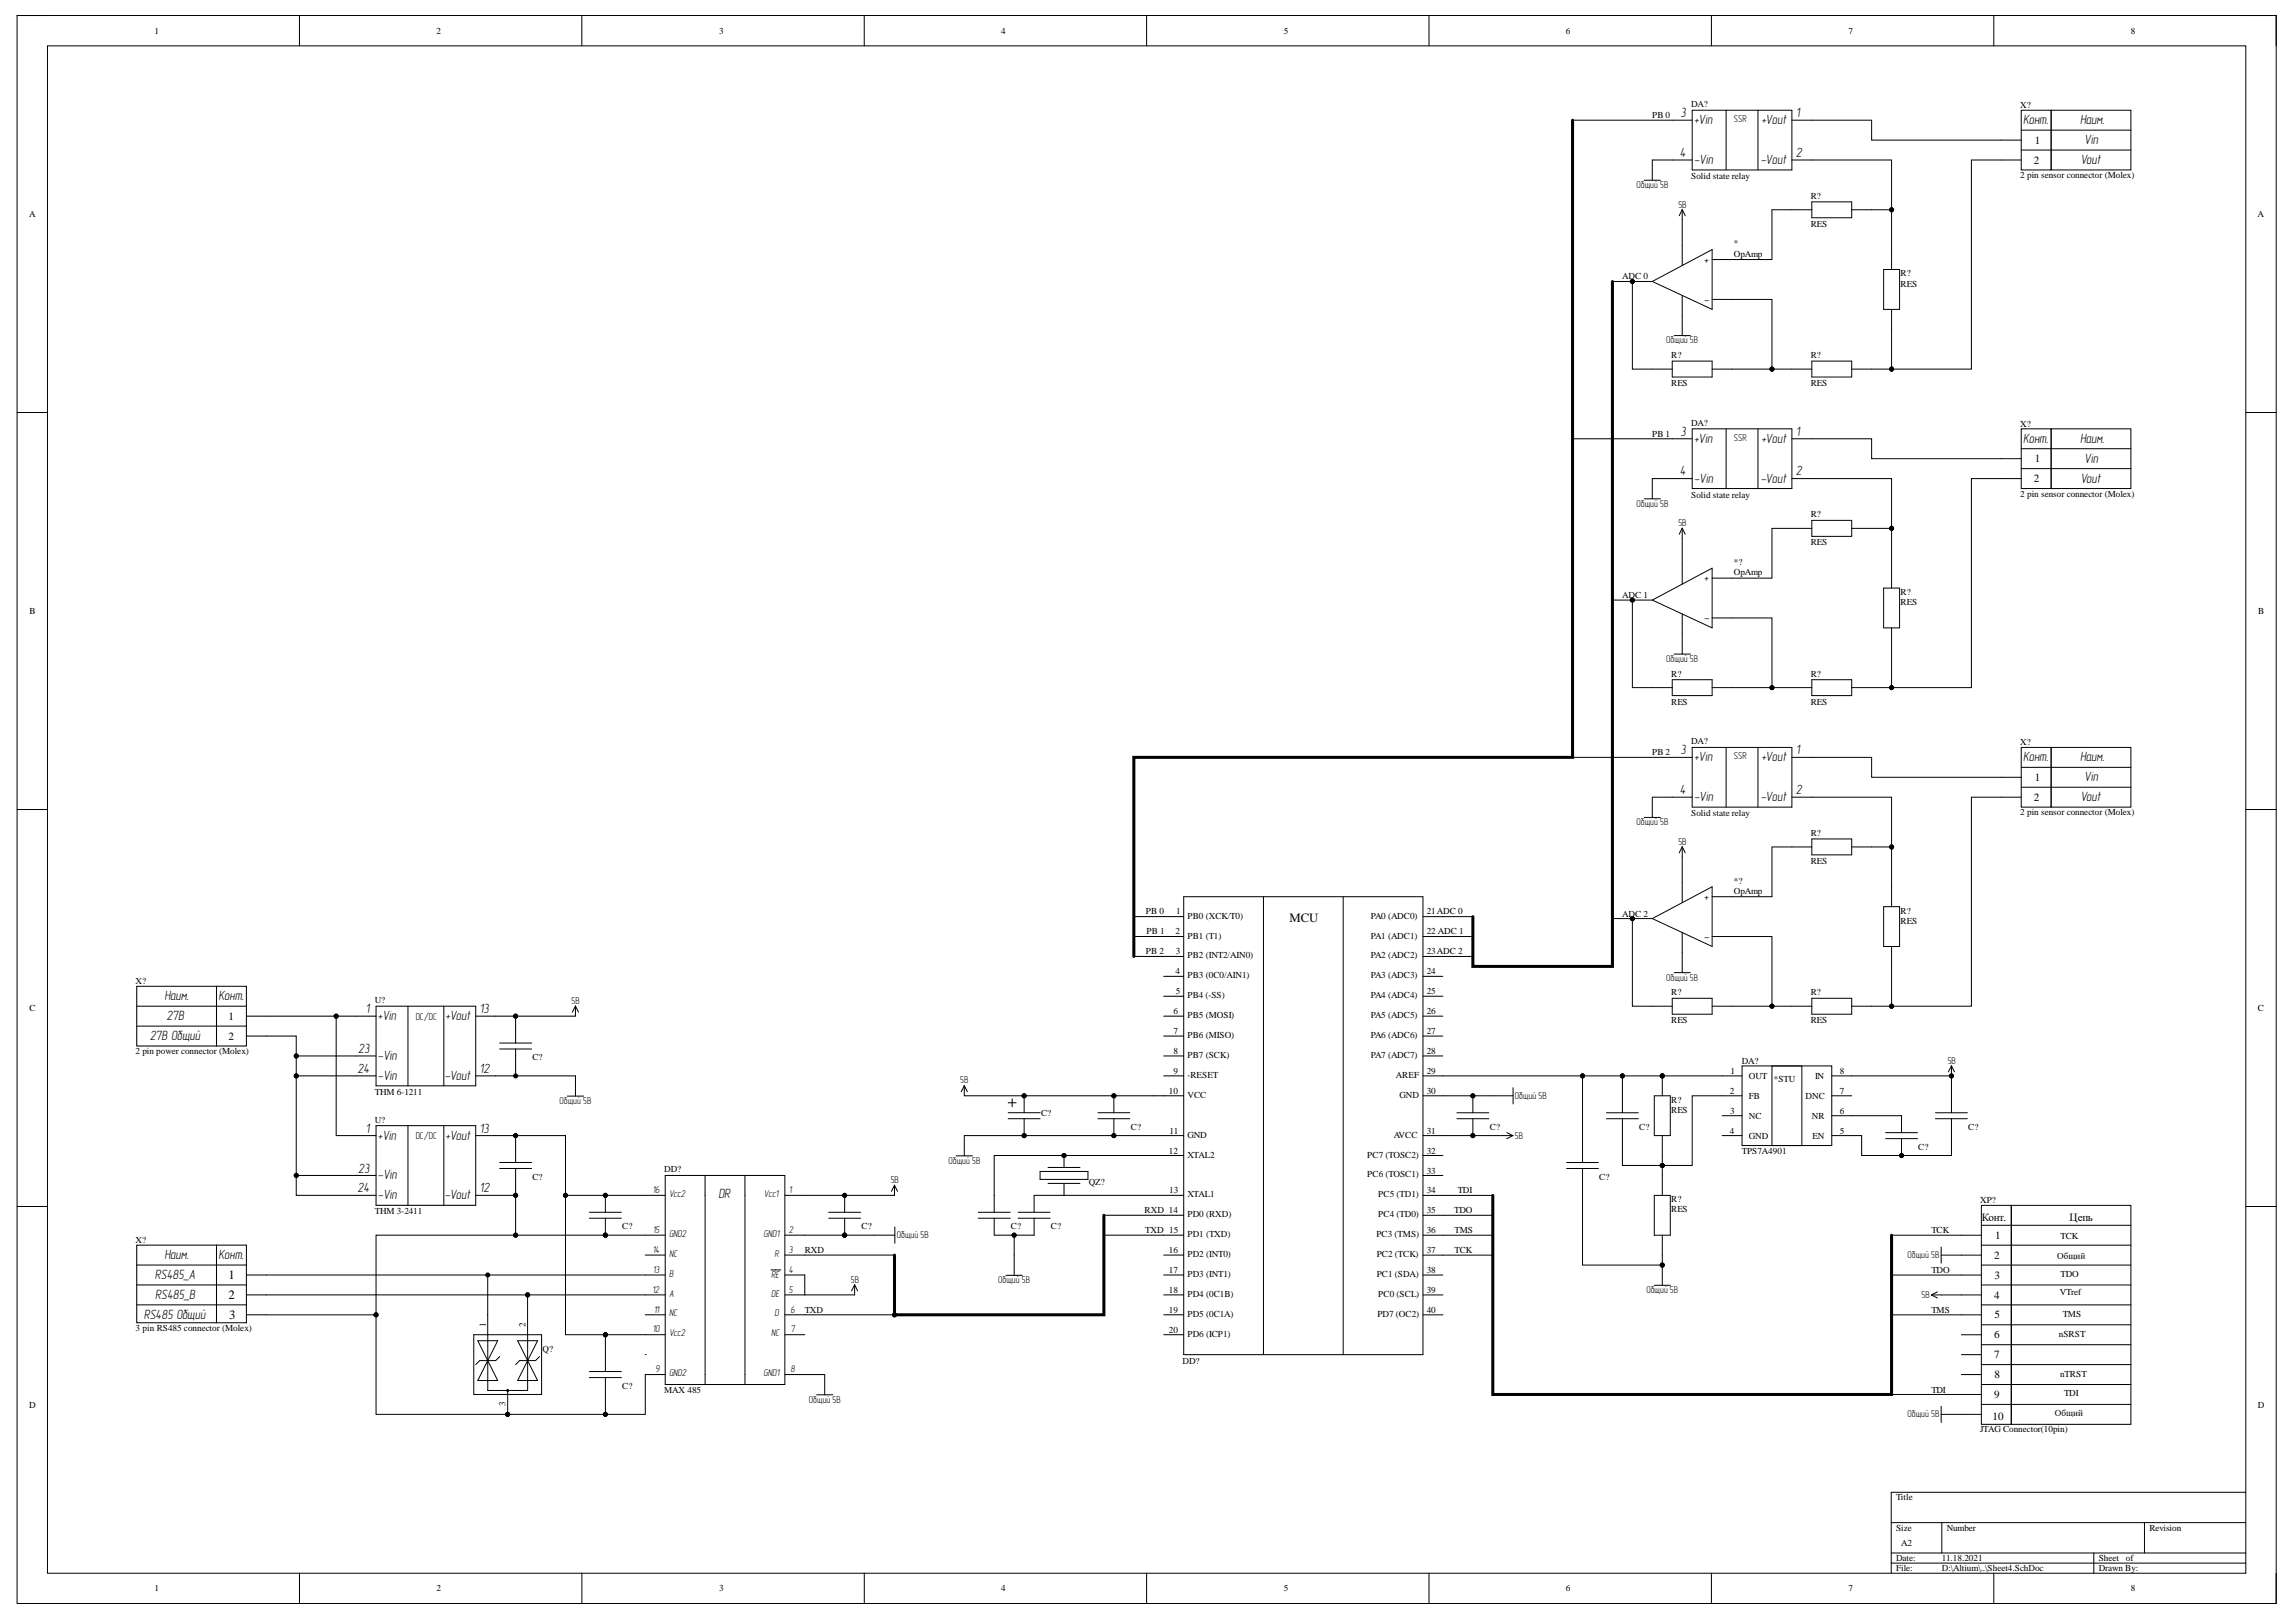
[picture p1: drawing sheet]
<svg xmlns="http://www.w3.org/2000/svg" width="297mm" height="210mm" viewBox="0 0 297 210" stroke-linecap="round" stroke-linejoin="round" font-family="sans-serif">
<defs><g id="words">
<g font-size="1.8">
<text x="217.4" y="15.2">3</text>
<text x="219.2" y="16.1">+Vin</text>
<text x="227.9" y="16.1">+Vout</text>
<text x="232.3" y="15.2">1</text>
<text x="261.7" y="16.1">Конт.</text>
<text x="269.1" y="16.1">Наим.</text>
<text x="217.3" y="20.3">4</text>
<text x="219.2" y="21.2">-Vin</text>
<text x="227.8" y="21.2">-Vout</text>
<text x="232.3" y="20.3">2</text>
<text x="269.1" y="21.2">Vout</text>
<text x="269.7" y="18.7">Vin</text>
<text x="220.4" y="34.1">+</text>
<text x="220.4" y="39.3">-</text>
<text x="217.4" y="56.4">3</text>
<text x="219.2" y="57.3">+Vin</text>
<text x="227.9" y="57.3">+Vout</text>
<text x="232.3" y="56.4">1</text>
<text x="261.7" y="57.3">Конт.</text>
<text x="269.1" y="57.3">Наим.</text>
<text x="269.7" y="59.9">Vin</text>
<text x="217.3" y="61.5">4</text>
<text x="219.2" y="62.5">-Vin</text>
<text x="227.8" y="62.5">-Vout</text>
<text x="232.3" y="61.5">2</text>
<text x="269.1" y="62.5">Vout</text>
<text x="220.4" y="75.3">+</text>
<text x="220.4" y="80.5">-</text>
<text x="217.4" y="97.6">3</text>
<text x="219.2" y="98.5">+Vin</text>
<text x="227.9" y="98.5">+Vout</text>
<text x="232.3" y="97.6">1</text>
<text x="261.7" y="98.5">Конт.</text>
<text x="269.1" y="98.5">Наим.</text>
<text x="269.7" y="101.1">Vin</text>
<text x="217.3" y="102.8">4</text>
<text x="219.2" y="103.7">-Vin</text>
<text x="227.8" y="103.7">-Vout</text>
<text x="232.3" y="102.8">2</text>
<text x="269.1" y="103.7">Vout</text>
<text x="220.4" y="116.6">+</text>
<text x="220.4" y="121.7">-</text>
<text x="21.3" y="129.4">Наим.</text>
<text x="28.3" y="129.4">Конт.</text>
<text x="47.3" y="131.1">1</text>
<text x="62" y="131.1">13</text>
<text x="19.4" y="134.6">27В Общий</text>
<text x="21.5" y="132">27В</text>
<text x="46.3" y="136.3">23</text>
<text x="48.9" y="132">+Vin</text>
<text x="48.9" y="137.2">-Vin</text>
<text x="57.6" y="132">+Vout</text>
<text x="46.3" y="138.9">24</text>
<text x="48.9" y="139.7">-Vin</text>
<text x="57.6" y="139.7">-Vout</text>
<text x="62" y="138.9">12</text>
<text x="47.3" y="146.6">1</text>
<text x="48.9" y="147.5">+Vin</text>
<text x="57.6" y="147.5">+Vout</text>
<text x="62" y="146.6">13</text>
<text x="46.3" y="154.3">24</text>
<text x="46.3" y="151.7">23</text>
<text x="48.9" y="152.6">-Vin</text>
<text x="48.9" y="155.2">-Vin</text>
<text x="57.6" y="155.2">-Vout</text>
<text x="62" y="154.3">12</text>
<text x="92.9" y="155.1">DR</text>
<text x="20" y="165.5">RS485_A</text>
<text x="21.3" y="162.9">Наим.</text>
<text x="28.3" y="162.9">Конт.</text>
<text x="18.6" y="170.7">RS485 Общий</text>
<text x="20.1" y="168.1">RS485_B</text>
</g>
<g font-size="1.6">
<text x="166.8" y="119.3">MCU</text>
<text x="29.6" y="165.6">1</text>
<text x="29.6" y="168.1">2</text>
<text x="29.6" y="170.7">3</text>
</g>
<g font-size="1.4">
<text x="263.1" y="21.2">2</text>
<text x="263.3" y="18.6">1</text>
<text x="263.3" y="59.8">1</text>
<text x="263.1" y="62.4">2</text>
<text x="263.3" y="101">1</text>
<text x="263.1" y="103.6">2</text>
<text x="29.6" y="132">1</text>
<text x="29.6" y="134.6">2</text>
<text x="256.4" y="158">Конт.</text>
<text x="258.1" y="160.3">1</text>
<text x="267.8" y="158">Цепь</text>
<text x="258" y="162.9">2</text>
<text x="258" y="165.5">3</text>
<text x="258" y="168">4</text>
<text x="258" y="173.2">6</text>
<text x="258" y="170.6">5</text>
<text x="258" y="175.8">7</text>
<text x="258" y="178.3">8</text>
<text x="257.8" y="183.8">10</text>
<text x="258" y="180.9">9</text>
</g>
<g font-size="1.3">
<text x="224.3" y="15.8">SSR</text>
<text x="211.7" y="24.4">Общий 5В</text>
<text x="217.1" y="26.9">5В</text>
<text x="215.6" y="44.4">Общий 5В</text>
<text x="224.3" y="57">SSR</text>
<text x="211.7" y="65.6">Общий 5В</text>
<text x="217.1" y="68.1">5В</text>
<text x="215.6" y="85.7">Общий 5В</text>
<text x="224.3" y="98.2">SSR</text>
<text x="211.7" y="106.8">Общий 5В</text>
<text x="217.1" y="109.3">5В</text>
<text x="53.8" y="132">DC/DC</text>
<text x="74" y="129.9">5В</text>
<text x="215.6" y="126.9">Общий 5В</text>
<text x="252" y="137.6">5В</text>
<text x="72.4" y="142.9">Общий 5В</text>
<text x="124.2" y="140.2">5В</text>
<text x="196" y="142.2">Общий 5В</text>
<text x="53.8" y="147.4">DC/DC</text>
<text x="196" y="147.3">5В</text>
<text x="84.4" y="154.4">16</text>
<text x="86.6" y="154.9">Vcc2</text>
<text x="98.8" y="154.9">Vcc1</text>
<text x="102" y="154.4">1</text>
<text x="115.2" y="153.1">5В</text>
<text x="122.7" y="150.6">Общий 5В</text>
<text x="84.4" y="159.6">15</text>
<text x="86.6" y="160.1">GND2</text>
<text x="98.8" y="160.1">GND1</text>
<text x="102" y="159.6">2</text>
<text x="116" y="160.2">Общий 5В</text>
<text x="84.4" y="167.3">12</text>
<text x="84.4" y="162.1">14</text>
<text x="84.4" y="164.7">13</text>
<text x="86.6" y="162.6">NC</text>
<text x="86.6" y="165.2">B</text>
<text x="86.6" y="167.8">A</text>
<text x="99.8" y="165.4">RE</text>
<text x="99.8" y="167.8">DE</text>
<text x="100.2" y="162.6">R</text>
<text x="102" y="162.1">3</text>
<text x="102" y="164.7">4</text>
<text x="102" y="167.3">5</text>
<text x="110.1" y="166">5В</text>
<text x="129.1" y="166.1">Общий 5В</text>
<text x="213" y="167.4">Общий 5В</text>
<text x="246.8" y="162.8">Общий 5В</text>
<text x="248.6" y="168">5В</text>
<text x="84.4" y="172.4">10</text>
<text x="84.6" y="169.9">11</text>
<text x="86.6" y="170.4">NC</text>
<text x="86.6" y="172.9">Vcc2</text>
<text x="99.8" y="172.9">NC</text>
<text x="100.2" y="170.4">D</text>
<text x="102.3" y="169.9">6</text>
<text x="102.3" y="172.4">7</text>
<text x="84.7" y="177.6">9</text>
<text x="86.6" y="178.1">GND2</text>
<text x="98.8" y="178.1">GND1</text>
<text x="102.3" y="177.6">8</text>
<text x="104.7" y="181.5">Общий 5В</text>
<text x="246.8" y="183.4">Общий 5В</text>
</g>
<g font-size="1.2">
<text x="20" y="4.4">1</text>
<text x="56.5" y="4.4">2</text>
<text x="93" y="4.4">3</text>
<text x="129.5" y="4.4">4</text>
<text x="166.1" y="4.4">5</text>
<text x="202.6" y="4.4">6</text>
<text x="239.1" y="4.4">7</text>
<text x="275.7" y="4.4">8</text>
<text x="213.8" y="15.3">PB 0</text>
<text x="218.8" y="13.9">DA?</text>
<text x="261.4" y="14">X?</text>
<text x="218.8" y="23.2">Solid state relay</text>
<text x="261.4" y="23.1">2 pin sensor connector (Molex)</text>
<text x="3.8" y="28.1">A</text>
<text x="234.3" y="25.7">R?</text>
<text x="234.3" y="29.4">RES</text>
<text x="292.1" y="28.1">A</text>
<text x="224.3" y="31.9">*</text>
<text x="224.3" y="33.2">OpAmp</text>
<text x="245.9" y="35.8">R?</text>
<text x="209.9" y="36.2">ADC 0</text>
<text x="245.9" y="37.1">RES</text>
<text x="216.2" y="46.3">R?</text>
<text x="234.3" y="46.3">R?</text>
<text x="216.2" y="50">RES</text>
<text x="234.3" y="50">RES</text>
<text x="213.8" y="56.5">PB 1</text>
<text x="218.8" y="55.1">DA?</text>
<text x="261.4" y="55.2">X?</text>
<text x="218.8" y="64.4">Solid state relay</text>
<text x="261.4" y="64.3">2 pin sensor connector (Molex)</text>
<text x="234.3" y="66.9">R?</text>
<text x="234.3" y="70.6">RES</text>
<text x="209.9" y="77.4">ADC 1</text>
<text x="224.3" y="73.1">*?</text>
<text x="224.3" y="74.5">OpAmp</text>
<text x="245.9" y="77">R?</text>
<text x="3.8" y="79.5">B</text>
<text x="245.9" y="78.3">RES</text>
<text x="292.2" y="79.5">B</text>
<text x="216.2" y="87.5">R?</text>
<text x="234.3" y="87.5">R?</text>
<text x="216.2" y="91.2">RES</text>
<text x="234.3" y="91.2">RES</text>
<text x="213.8" y="97.7">PB 2</text>
<text x="218.8" y="96.3">DA?</text>
<text x="261.4" y="96.5">X?</text>
<text x="218.8" y="105.6">Solid state relay</text>
<text x="261.4" y="105.5">2 pin sensor connector (Molex)</text>
<text x="234.3" y="108.2">R?</text>
<text x="234.3" y="111.8">RES</text>
<text x="148.3" y="118.3">PB 0</text>
<text x="152.1" y="118.3">1</text>
<text x="153.6" y="118.9">PB0 (XCK/T0)</text>
<text x="177.3" y="118.9">PA0 (ADC0)</text>
<text x="184.6" y="118.3">21ADC 0</text>
<text x="209.9" y="118.6">ADC 2</text>
<text x="224.3" y="114.4">*?</text>
<text x="224.3" y="115.7">OpAmp</text>
<text x="245.9" y="118.3">R?</text>
<text x="245.9" y="119.6">RES</text>
<text x="148.3" y="123.5">PB 2</text>
<text x="148.3" y="120.9">PB 1</text>
<text x="152.1" y="120.9">2</text>
<text x="152.1" y="123.5">3</text>
<text x="153.6" y="121.5">PB1 (T1)</text>
<text x="153.6" y="124">PB2 (INT2/AIN0)</text>
<text x="177.3" y="121.5">PA1 (ADC1)</text>
<text x="177.3" y="124">PA2 (ADC2)</text>
<text x="184.6" y="120.9">22 ADC 1</text>
<text x="184.6" y="123.5">23ADC 2</text>
<text x="3.8" y="130.8">C</text>
<text x="17.5" y="127.4">X?</text>
<text x="48.5" y="129.8">U?</text>
<text x="151.8" y="131.2">6</text>
<text x="152.1" y="126.1">4</text>
<text x="152.1" y="128.6">5</text>
<text x="153.6" y="126.6">PB3 (0C0/AIN1)</text>
<text x="153.6" y="129.2">PB4 (-SS)</text>
<text x="153.6" y="131.8">PB5 (MOSI)</text>
<text x="177.3" y="126.6">PA3 (ADC3)</text>
<text x="177.3" y="129.2">PA4 (ADC4)</text>
<text x="177.3" y="131.8">PA5 (ADC5)</text>
<text x="184.6" y="126.1">24</text>
<text x="184.6" y="128.6">25</text>
<text x="184.6" y="131.2">26</text>
<text x="216.2" y="128.8">R?</text>
<text x="234.3" y="128.8">R?</text>
<text x="292.1" y="130.8">C</text>
<text x="17.5" y="136.4">2 pin power connector (Molex)</text>
<text x="68.9" y="137.2">C?</text>
<text x="151.8" y="136.4">8</text>
<text x="151.8" y="133.8">7</text>
<text x="153.6" y="134.3">PB6 (MISO)</text>
<text x="153.6" y="136.9">PB7 (SCK)</text>
<text x="177.3" y="134.3">PA6 (ADC6)</text>
<text x="177.3" y="136.9">PA7 (ADC7)</text>
<text x="184.6" y="133.8">27</text>
<text x="184.6" y="136.4">28</text>
<text x="216.2" y="132.4">RES</text>
<text x="225.3" y="137.7">DA?</text>
<text x="234.3" y="132.4">RES</text>
<text x="48.5" y="141.7">THM 6-1211</text>
<text x="151.2" y="141.6">10</text>
<text x="151.8" y="139">9</text>
<text x="153.6" y="139.5">-RESET</text>
<text x="153.6" y="142.1">VCC</text>
<text x="180.6" y="139.5">AREF</text>
<text x="181.1" y="142.1">GND</text>
<text x="184.6" y="139">29</text>
<text x="184.6" y="141.6">30</text>
<text x="216.2" y="142.7">R?</text>
<text x="223.8" y="141.6">2</text>
<text x="223.9" y="139">1</text>
<text x="226.3" y="142.2">FB</text>
<text x="226.3" y="139.6">OUT</text>
<text x="229.5" y="140">*STU</text>
<text x="233.6" y="142.2">DNC</text>
<text x="234.8" y="139.6">IN</text>
<text x="238" y="139">8</text>
<text x="238" y="141.6">7</text>
<text x="48.5" y="145.3">U?</text>
<text x="134.7" y="144.4">C?</text>
<text x="146.3" y="146.2">C?</text>
<text x="151.2" y="149.3">12</text>
<text x="151.3" y="146.7">11</text>
<text x="153.6" y="147.2">GND</text>
<text x="153.6" y="149.8">XTAL2</text>
<text x="176.9" y="149.8">PC7 (TOSC2)</text>
<text x="180.3" y="147.2">AVCC</text>
<text x="184.6" y="146.7">31</text>
<text x="184.6" y="149.3">32</text>
<text x="192.7" y="146.2">C?</text>
<text x="212.1" y="146.2">C?</text>
<text x="216.2" y="144">RES</text>
<text x="223.8" y="146.7">4</text>
<text x="223.8" y="144.1">3</text>
<text x="225.3" y="149.3">TPS7A4901</text>
<text x="226.3" y="147.3">GND</text>
<text x="226.3" y="144.8">NC</text>
<text x="234.4" y="144.8">NR</text>
<text x="234.5" y="147.3">EN</text>
<text x="238" y="144.1">6</text>
<text x="238" y="146.7">5</text>
<text x="248.2" y="148.8">C?</text>
<text x="254.6" y="146.2">C?</text>
<text x="68.9" y="152.7">C?</text>
<text x="85.9" y="151.7">DD?</text>
<text x="140.9" y="153.3">QZ?</text>
<text x="151.3" y="154.4">13</text>
<text x="153.6" y="155">XTAL1</text>
<text x="176.9" y="152.4">PC6 (TOSC1)</text>
<text x="178.3" y="155">PC5 (TD1)</text>
<text x="184.6" y="151.9">33</text>
<text x="184.6" y="154.4">34</text>
<text x="188.6" y="154.4">TDI</text>
<text x="206.9" y="152.7">C?</text>
<text x="216.2" y="155.6">R?</text>
<text x="256.2" y="155.7">XP?</text>
<text x="17.5" y="160.9">X?</text>
<text x="48.5" y="157.1">THM 3-2411</text>
<text x="80.5" y="159.1">C?</text>
<text x="111.5" y="159.1">C?</text>
<text x="130.8" y="159.1">C?</text>
<text x="135.9" y="159.1">C?</text>
<text x="148.1" y="157">RXD 14</text>
<text x="148.2" y="159.6">TXD 15</text>
<text x="153.6" y="157.5">PD0 (RXD)</text>
<text x="153.6" y="160.1">PD1 (TXD)</text>
<text x="178.1" y="160.1">PC3 (TMS)</text>
<text x="178.3" y="157.5">PC4 (TD0)</text>
<text x="184.6" y="157">35</text>
<text x="184.6" y="159.6">36</text>
<text x="188.1" y="157">TDO</text>
<text x="188.2" y="159.6">TMS</text>
<text x="216.2" y="156.9">RES</text>
<text x="249.9" y="159.6">TCK</text>
<text x="266.6" y="160.4">TCK</text>
<text x="104.1" y="162.2">RXD</text>
<text x="151.2" y="162.2">16</text>
<text x="151.2" y="164.7">17</text>
<text x="151.2" y="167.3">18</text>
<text x="153.6" y="162.7">PD2 (INT0)</text>
<text x="153.6" y="165.3">PD3 (INT1)</text>
<text x="153.6" y="167.8">PD4 (0C1B)</text>
<text x="178.1" y="162.7">PC2 (TCK)</text>
<text x="178.1" y="165.3">PC1 (SDA)</text>
<text x="178.3" y="167.8">PC0 (SCL)</text>
<text x="184.6" y="162.2">37</text>
<text x="184.6" y="164.7">38</text>
<text x="184.6" y="167.3">39</text>
<text x="188.2" y="162.2">TCK</text>
<text x="249.9" y="164.7">TDO</text>
<text x="266.1" y="162.9">Общий</text>
<text x="266.5" y="167.6">VTref</text>
<text x="266.6" y="165.3">TDO</text>
<text x="17.5" y="172.2">3 pin RS485 connector (Molex)</text>
<text x="62.8" y="171.7" transform="rotate(-90 62.8 171.7)">1</text>
<text x="68" y="171.7" transform="rotate(-90 68 171.7)">2</text>
<text x="104.1" y="169.9">TXD</text>
<text x="151.2" y="169.9">19</text>
<text x="151.2" y="172.5">20</text>
<text x="153.6" y="170.4">PD5 (0C1A)</text>
<text x="153.6" y="173">PD6 (ICP1)</text>
<text x="178.2" y="170.4">PD7 (OC2)</text>
<text x="184.6" y="169.9">40</text>
<text x="249.9" y="169.9">TMS</text>
<text x="266.4" y="173">nSRST</text>
<text x="266.9" y="170.4">TMS</text>
<text x="70.2" y="175">Q?</text>
<text x="80.5" y="179.7">C?</text>
<text x="153" y="176.5">DD?</text>
<text x="266.5" y="178.1">nTRST</text>
<text x="3.8" y="182.2">D</text>
<text x="65.4" y="182" transform="rotate(-90 65.4 182)">3</text>
<text x="85.9" y="180.3">MAX 485</text>
<text x="249.9" y="180.2">TDI</text>
<text x="256.2" y="185.4">JTAG Connector(10pin)</text>
<text x="265.8" y="183.3">Общий</text>
<text x="267" y="180.7">TDI</text>
<text x="292.1" y="182.2">D</text>
<text x="245.3" y="194.1">Title</text>
<text x="245.3" y="198.1">Size</text>
<text x="245.3" y="202">Date:</text>
<text x="245.3" y="203.3">File:</text>
<text x="246" y="200.1">A2</text>
<text x="251.2" y="202">11.18.2021</text>
<text x="251.2" y="203.3">D:\Altium\..\Sheet4.SchDoc</text>
<text x="251.9" y="198.1">Number</text>
<text x="271.5" y="202">Sheet</text>
<text x="271.5" y="203.3">Drawn By:</text>
<text x="275" y="202">of</text>
<text x="278.1" y="198.1">Revision</text>
<text x="20" y="205.9">1</text>
<text x="56.5" y="205.9">2</text>
<text x="93" y="205.9">3</text>
<text x="129.5" y="205.9">4</text>
<text x="166.1" y="205.9">5</text>
<text x="202.6" y="205.9">6</text>
<text x="239.1" y="205.9">7</text>
<text x="275.7" y="205.9">8</text>
</g>
</g></defs>
<g fill="none" stroke="#000" stroke-width=".13">
<path d="M2.2 2h292.3v205.5h-292.3zM2.2 2h3.9M6.1 5.9h284.4v197.7h-284.4zM38.7 2v3.9M75.3 2v3.9M111.8 2v3.9M148.3 2v3.9M184.9 2v3.9M203.4 15.6h15.5M218.9 14.3h12.9v7.7h-12.9zM221.4 2v3.9M223.3 14.3v7.7"/>
<path d="M227.4 14.3v7.7M231.8 15.6h10.3v2.5h19.4M257.9 2v3.9M261.5 14.3h3.9v7.7h-3.9zM261.5 19.4h14.2M261.5 16.8h14.2M265.4 14.3h10.3v7.7h-10.3zM290.5 2h4v3.9M208.6 36.4h5.2M211.2 36.4v11.4h5.1M212.7 23.3h2.1M213.8 36.4l7.7-4.1v7.7z"/>
<path d="M217.6 27.1v7.3M217.6 38.2v5.2M217.6 27.1l-.4 .8M217.6 27.1l.4 .8M218.9 20.7h-5.1v2.6M221.5 38.7h7.7v9.1h5.2M231.8 20.7h12.9v6.4M234.4 27.1h-5.2v6.5h-7.7M234.4 26.1h5.2v2.1h-5.2zM239.6 27.1h5.1v7.8M243.7 34.9h2.1v5.1h-2.1zM261.5 20.7h-6.5v27.1h-15.4"/>
<path d="M2.2 53.4h3.9M203.4 56.8h15.5M216.3 46.7h5.2v2.1h-5.2zM216.6 43.4h2.1M218.9 55.5h12.9v7.7h-12.9zM221.5 47.8h7.7M223.3 55.5v7.7M227.4 55.5v7.7M231.8 56.8h10.3v2.6h19.4M234.4 46.7h5.2v2.1h-5.2zM244.7 40v7.8M261.5 55.5h3.9v7.7h-3.9z"/>
<path d="M261.5 58.1h14.2M265.4 55.5h10.3v7.7h-10.3zM290.5 53.4h4M208.6 77.7h5.2M211.2 77.7v11.3h5.1M212.7 64.6h2.1M213.8 77.7l7.7-4.2v7.8zM217.6 68.4v7.2M217.6 79.5v5.1M217.6 68.4l-.4 .7M217.6 68.4l.4 .7M218.9 61.9h-5.1v2.7"/>
<path d="M221.5 80h7.7v9h5.2M231.8 61.9h12.9v6.5M234.4 68.4h-5.2v6.4h-7.7M234.4 67.3h5.2v2.1h-5.2zM239.6 68.4h5.1v7.7M243.7 76.1h2.1v5.2h-2.1zM261.5 61.9h-6.5v27.1h-15.4M261.5 60.6h14.2M203.4 98h15.5M216.3 88h5.2v2h-5.2zM216.6 84.6h2.1M218.9 96.7h12.9v7.8h-12.9z"/>
<path d="M221.5 89h7.7M223.3 96.7v7.8M227.4 96.7v7.8M231.8 98h10.3v2.6h19.4M234.4 88h5.2v2h-5.2zM244.7 81.3v7.7M261.5 96.7h3.9v7.8h-3.9zM261.5 99.3h14.2M265.4 96.7h10.3v7.8h-10.3zM2.2 104.8h3.9M146.7 118.6h6.4M153.1 116h31v59.3h-31z"/>
<path d="M163.5 116v59.3M173.8 116v59.3M184.1 118.6h6.4M208.6 118.9h5.2M211.2 118.9v11.3h5.1M212.7 105.8h2.1M213.8 118.9l7.7-4.1v7.7zM217.6 109.6v7.2M217.6 109.6l-.4 .8M217.6 109.6l.4 .8M218.9 103.2h-5.1v2.6M231.8 103.2h12.9v6.4"/>
<path d="M234.4 109.6h-5.2v6.4h-7.7M234.4 108.6h5.2v2h-5.2zM239.6 109.6h5.1v7.7M243.7 117.3h2.1v5.2h-2.1zM261.5 103.2h-6.5v27h-15.4M261.5 101.9h14.2M290.5 104.8h4M17.7 127.6h10.3v7.8h-10.3zM17.7 130.2h14.2M17.7 132.8h14.2M28 127.6h3.9v7.8h-3.9zM31.9 134.1h6.4v5.1h10.3"/>
<path d="M31.9 131.5h16.7M38.3 139.2v15.5h10.3M38.3 136.7h10.3M43.5 131.5v15.5h5.1M48.6 130.2h12.9v10.3h-12.9zM52.8 130.2v10.3M57.4 130.2v10.3M61.5 139.2h12.9v2.6M61.5 131.5h5.2v3.5M64.6 135.8h4.2M64.6 135h4.2M66.7 135.8v3.4"/>
<path d="M74.4 130.2v1.3h-7.7M74.4 130.2l-.3 .8M74.4 130.2l.4 .8M146.7 123.8h6.4M146.7 121.2h6.4M150.6 136.7h2.5M150.6 126.3h2.5M150.6 131.5h2.5M150.6 134.1h2.5M150.6 128.9h2.5M150.6 139.2h2.5M184.1 139.2h20.6"/>
<path d="M184.1 123.8h6.4M184.1 121.2h6.4M184.1 136.7h2.6M184.1 126.3h2.6M184.1 131.5h2.6M184.1 134.1h2.6M184.1 128.9h2.6M209.9 139.2h-5.2v11.2M215.1 139.2v2.6M216.3 129.2h5.2v2h-5.2zM216.6 125.9h2.1M217.6 120.7v5.2"/>
<path d="M221.5 121.2h7.7v9h5.2M221.5 130.2h7.7M225.4 137.9h11.6v10.3h-11.6zM225.4 139.2h-15.5v4.8M229.2 137.9h3.9v10.3h-3.9zM234.4 129.2h5.2v2h-5.2zM237 139.2h15.5v4.8M244.7 122.5v7.7M252.5 137.9v1.3M252.5 137.9l-.4 .8M252.5 137.9l.4 .8M2.2 156.1h3.9"/>
<path d="M38.3 152.1h10.3M48.6 145.7h12.9v10.3h-12.9zM52.8 145.7v10.3M57.4 145.7v10.3M61.5 147h5.2v3.4M61.5 154.7h5.2M64.6 151.2h4.2M64.6 150.4h4.2M66.7 147h6.5v7.7h12.9M66.7 151.2v8.6M73.2 154.7v18h12.9M73.4 141.8h2.1"/>
<path d="M76.3 157.7h4.1M76.3 156.9h4.1M78.3 154.7v2.2M78.3 157.7v2.1M86.1 159.8h-37.5v10.3M86.1 152.1h15.4v27.1h-15.4zM91.2 152.1v27.1M96.4 152.1v27.1M101.5 159.8h14.3M107.2 157.7h4.1M107.2 156.9h4.1M109.3 154.7v2.2"/>
<path d="M109.3 157.7v2.1M115.7 153.4v1.3h-14.2M115.7 153.4l-.4 .8M115.7 153.4l.4 .8M115.8 158.8v2.1M123.7 149.6h2.1M124.8 140.5v1.3h28.3M124.8 140.5l-.4 .8M124.8 140.5l.3 .8M126.6 157.7h4.1M126.6 156.9h4.1M128.6 157.7v2.1h5.2v-2.1"/>
<path d="M130.4 142.7h1.1M130.4 144.8h4.2M130.4 144h4.2M130.9 142.2v1M131.2 159.8v5.2M131.7 157.7h4.1M131.7 156.9h4.1M132.5 147h-7.7v2.6M132.5 147h11.6M132.5 141.8v2.2M132.5 144.8v2.2M134.6 151.6h6.2v1h-6.2z"/>
<path d="M135.6 153.1h4.1M135.6 151.1h4.1M137.7 149.5h-9.1v7.4M137.7 154.7h-3.9v2.2M137.7 154.7h15.4M137.7 149.5h15.4M137.7 149.5v1.6M137.7 153.1v1.6M142 144.8h4.2M142 144h4.2M142.8 159.8h10.3M142.8 157.3h10.3"/>
<path d="M144.1 147h9M144.1 141.8v2.2M144.1 144.8v2.2M184.1 159.8h9M184.1 157.3h9M184.1 147h11.6M184.1 141.8h11.7M184.1 149.5h2.6M184.1 154.7h9M184.1 152.1h2.6M188.5 144.8h4.1M188.5 144h4.1"/>
<path d="M190.5 141.8v2.2M190.5 144.8v2.2M194.9 146.6l.8 .4M195.7 147l-.8 .4M195.8 140.8v2.1M202.7 151.2h4.1M202.7 150.4h4.1M204.7 151.2v12.5h10.4v-3.9M207.8 144.8h4.2M207.8 144h4.2M214 141.8h2.1v5.2h-2.1zM214 154.7h2.1v5.1h-2.1z"/>
<path d="M215.1 147v7.7M222.8 147h2.6M222.8 144.4h2.6M225.4 141.8h-6.5v9h-9v-6M237 147h3.8v2.5h5.2M237 141.8h2.6M237 144.4h9v2.2M243.9 147.3h4.2M243.9 146.6h4.2M244.7 159.8h11.6M246 147.3v2.2M250.4 144.8h4.1"/>
<path d="M250.4 144h4.1M252.5 144.8v4.7h-6.5M256.3 156h3.9v28.3h-3.9zM256.3 158.6h19.4M260.2 156h15.5v28.3h-15.5zM290.5 156.1h4M17.7 161.1h10.3v10.1h-10.3zM17.7 166.3h14.2M17.7 163.7h14.2M17.7 168.9h14.2M28 161.1h3.9v10.1h-3.9zM31.9 167.6h54.2"/>
<path d="M31.9 165h54.2M31.9 170.1h2.6M34.5 170.2h14.1v12.8h29.7v-4.7M61.3 172.7h8.8M61.3 172.7v7.8h8.8v-7.8M61.8 173.5h2.6l-2.6 5.2h2.6zM63.1 165v14.9h5.2v-12.3M64.6 175.6l-.5 .5h-2l-.6 .5M65.7 179.9v3.1M67 173.5h2.5l-2.5 5.2h2.5zM69.8 175.6l-.5 .5h-2.1l-.5 .5M76.3 178.3h4.1"/>
<path d="M76.3 177.5h4.1M78.3 172.7v4.8M83.5 162.4h2.6M83.5 170.1h2.6M83.5 175.3h.1M86.1 177.9h-2.6v5.1h-5.2M99.8 164.3h1.2M101.5 162.4h14.2v7.7h-14.2M101.5 165h2.6v2.6M101.5 172.7h2.6M101.5 177.9h5.2v2.6M110.6 166.3v1.3h-9.1"/>
<path d="M110.6 166.3l-.4 .7M110.6 166.3l.4 .7M130.2 165h2.1M150.6 162.4h2.5M150.6 165h2.5M150.6 167.6h2.5M150.6 170.1h2.5M150.6 172.7h2.5M184.1 162.4h9M184.1 167.6h2.6M184.1 170.2h2.6M184.1 165h2.6"/>
<path d="M214 166.3h2.1M215.1 163.7v2.6M244.7 170.2h11.6M244.7 165h11.6M249.9 167.6h6.4M249.9 167.6l.7 .4M250.6 167.2l-.7 .4M251.1 162.4h5.2M251.1 161.4v2.1M253.8 175.3h2.5M253.8 177.9h2.5M253.8 172.7h2.5"/>
<path d="M256.3 179.2h19.4M256.3 166.3h19.4M256.3 163.7h19.4M256.3 168.9h19.4M256.3 176.6h19.4M256.3 174h19.4M256.3 171.4h19.4M256.3 161.1h19.4M65.7 180.1l.1-.2-.2-.1v.2l.1 .1M105.7 180.5h2M244.7 197h45.8M244.7 180.5h11.6"/>
<path d="M251.1 183h5.2M251.1 182v2.1M251.2 197v4M256.3 181.7h19.4M277.4 197v4M290.5 193.1h-45.8v10.5M38.7 203.6v3.9M75.3 203.6v3.9M111.8 203.6v3.9M148.3 203.6v3.9M184.9 203.6v3.9M221.4 203.6v3.9"/>
<path d="M244.7 201h45.8M244.7 202.3h45.8M257.9 203.6v3.9M270.9 201v2.6M294.5 203.6v3.9"/>
<circle cx="211.2" cy="36.4" r=".26"/>
<circle cx="244.7" cy="27.2" r=".26"/>
<circle cx="229.2" cy="47.8" r=".26"/>
<circle cx="244.7" cy="47.8" r=".26"/>
<circle cx="211.2" cy="77.7" r=".26"/>
<circle cx="244.7" cy="68.4" r=".26"/>
<circle cx="229.2" cy="89" r=".26"/>
<circle cx="244.7" cy="89" r=".26"/>
<circle cx="211.2" cy="118.9" r=".26"/>
<circle cx="244.7" cy="109.6" r=".26"/>
<circle cx="38.3" cy="139.2" r=".26"/>
<circle cx="38.3" cy="136.7" r=".26"/>
<circle cx="43.5" cy="131.5" r=".26"/>
<circle cx="66.7" cy="131.5" r=".26"/>
<circle cx="66.7" cy="139.2" r=".26"/>
<circle cx="204.7" cy="139.2" r=".26"/>
<circle cx="209.9" cy="139.2" r=".26"/>
<circle cx="215.1" cy="139.2" r=".26"/>
<circle cx="229.2" cy="130.2" r=".26"/>
<circle cx="244.7" cy="130.2" r=".26"/>
<circle cx="252.5" cy="139.2" r=".26"/>
<circle cx="38.3" cy="152.1" r=".26"/>
<circle cx="66.7" cy="159.8" r=".26"/>
<circle cx="66.7" cy="147" r=".26"/>
<circle cx="66.7" cy="154.7" r=".26"/>
<circle cx="73.2" cy="154.7" r=".26"/>
<circle cx="78.3" cy="159.8" r=".26"/>
<circle cx="78.3" cy="154.7" r=".26"/>
<circle cx="109.3" cy="159.8" r=".26"/>
<circle cx="109.3" cy="154.7" r=".26"/>
<circle cx="131.2" cy="159.8" r=".26"/>
<circle cx="132.5" cy="141.8" r=".26"/>
<circle cx="132.5" cy="147" r=".26"/>
<circle cx="137.7" cy="149.5" r=".26"/>
<circle cx="144.1" cy="141.8" r=".26"/>
<circle cx="144.1" cy="147" r=".26"/>
<circle cx="190.5" cy="141.8" r=".26"/>
<circle cx="190.5" cy="147" r=".26"/>
<circle cx="215.1" cy="150.8" r=".26"/>
<circle cx="246" cy="149.5" r=".26"/>
<circle cx="48.6" cy="170.2" r=".26"/>
<circle cx="63.1" cy="165" r=".26"/>
<circle cx="68.3" cy="167.6" r=".26"/>
<circle cx="78.3" cy="172.7" r=".26"/>
<circle cx="115.7" cy="170.2" r=".26"/>
<circle cx="215.1" cy="163.7" r=".26"/>
<circle cx="65.7" cy="183" r=".26"/>
<circle cx="78.3" cy="183" r=".26"/>
</g>
<g fill="#000">
<circle cx="211.2" cy="36.4" r=".26"/>
<circle cx="244.7" cy="27.2" r=".26"/>
<circle cx="229.2" cy="47.8" r=".26"/>
<circle cx="244.7" cy="47.8" r=".26"/>
<circle cx="211.2" cy="77.7" r=".26"/>
<circle cx="244.7" cy="68.4" r=".26"/>
<circle cx="229.2" cy="89" r=".26"/>
<circle cx="244.7" cy="89" r=".26"/>
<circle cx="211.2" cy="118.9" r=".26"/>
<circle cx="244.7" cy="109.6" r=".26"/>
<circle cx="38.3" cy="139.2" r=".26"/>
<circle cx="38.3" cy="136.7" r=".26"/>
<circle cx="43.5" cy="131.5" r=".26"/>
<circle cx="66.7" cy="131.5" r=".26"/>
<circle cx="66.7" cy="139.2" r=".26"/>
<circle cx="204.7" cy="139.2" r=".26"/>
<circle cx="209.9" cy="139.2" r=".26"/>
<circle cx="215.1" cy="139.2" r=".26"/>
<circle cx="229.2" cy="130.2" r=".26"/>
<circle cx="244.7" cy="130.2" r=".26"/>
<circle cx="252.5" cy="139.2" r=".26"/>
<circle cx="38.3" cy="152.1" r=".26"/>
<circle cx="66.7" cy="159.8" r=".26"/>
<circle cx="66.7" cy="147" r=".26"/>
<circle cx="66.7" cy="154.7" r=".26"/>
<circle cx="73.2" cy="154.7" r=".26"/>
<circle cx="78.3" cy="159.8" r=".26"/>
<circle cx="78.3" cy="154.7" r=".26"/>
<circle cx="109.3" cy="159.8" r=".26"/>
<circle cx="109.3" cy="154.7" r=".26"/>
<circle cx="131.2" cy="159.8" r=".26"/>
<circle cx="132.5" cy="141.8" r=".26"/>
<circle cx="132.5" cy="147" r=".26"/>
<circle cx="137.7" cy="149.5" r=".26"/>
<circle cx="144.1" cy="141.8" r=".26"/>
<circle cx="144.1" cy="147" r=".26"/>
<circle cx="190.5" cy="141.8" r=".26"/>
<circle cx="190.5" cy="147" r=".26"/>
<circle cx="215.1" cy="150.8" r=".26"/>
<circle cx="246" cy="149.5" r=".26"/>
<circle cx="48.6" cy="170.2" r=".26"/>
<circle cx="63.1" cy="165" r=".26"/>
<circle cx="68.3" cy="167.6" r=".26"/>
<circle cx="78.3" cy="172.7" r=".26"/>
<circle cx="115.7" cy="170.2" r=".26"/>
<circle cx="215.1" cy="163.7" r=".26"/>
<circle cx="65.7" cy="183" r=".26"/>
<circle cx="78.3" cy="183" r=".26"/>
</g>
<path d="M203.4 15.6v82.4h-56.7v25.8M208.6 36.4v88.7h-18.1v-6.5M142.8 157.3v12.8h-27.1v-7.7M193.1 154.7v25.8h51.6v-20.7" fill="none" stroke="#000" stroke-width=".39"/>
<use href="#words"/>
</svg>
